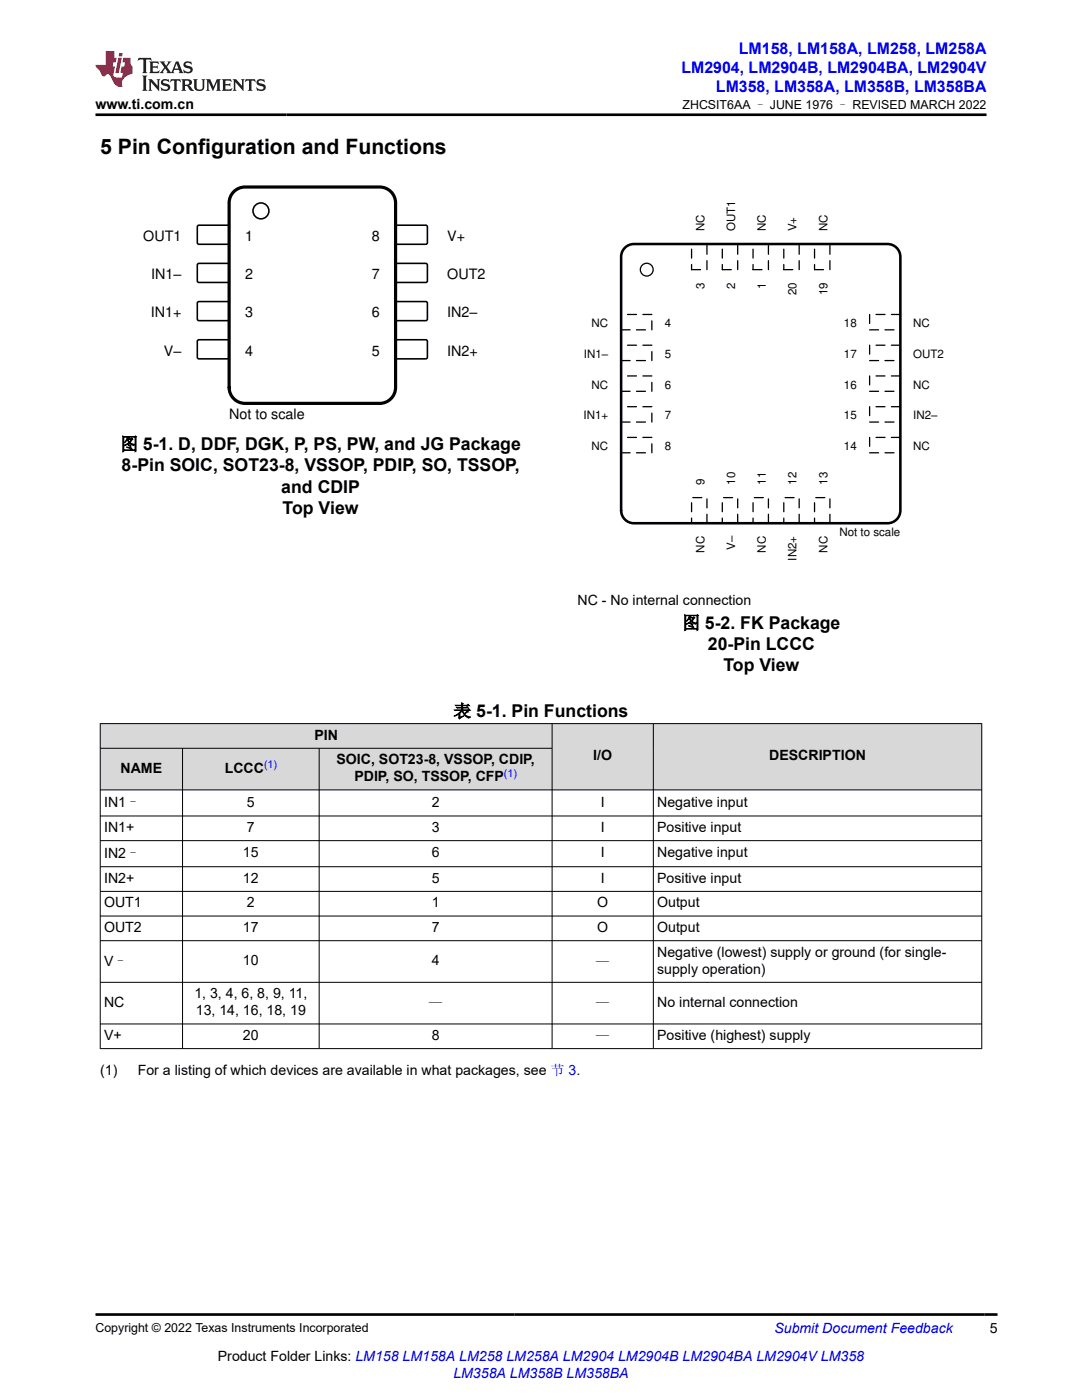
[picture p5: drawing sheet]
<svg xmlns="http://www.w3.org/2000/svg" width="216mm" height="279mm" viewBox="0 0 216 279" stroke-linecap="round" stroke-linejoin="round" font-family="sans-serif">
<defs><g id="words">
<text font-size="4.2" x="20" y="30.7">5 Pin Configuration and Functions</text>
<g font-size="3.5">
<text x="24" y="89.9">图 5-1. D, DDF, DGK, P, PS, PW, and JG Package</text>
<text x="24.3" y="94.1">8-Pin SOIC, SOT23-8, VSSOP, PDIP, SO, TSSOP,</text>
<text x="56.1" y="98.3">and CDIP</text>
<text x="56.4" y="102.6">Top View</text>
<text x="136.1" y="125.5">图 5-2. FK Package</text>
<text x="141.2" y="129.7">20-Pin LCCC</text>
<text x="144.3" y="134">Top View</text>
<text x="90.5" y="143.1">表 5-1. Pin Functions</text>
</g>
<g font-size="3.2" fill="#00f">
<text x="147.4" y="10.7">LM158, LM158A, LM258, LM258A</text>
<text x="136" y="14.5">LM2904, LM2904B, LM2904BA, LM2904V</text>
<text x="142.9" y="18.3">LM358, LM358A, LM358B, LM358BA</text>
</g>
<g font-size="2.9">
<text x="28.6" y="48.1">OUT1</text>
<text x="48.9" y="48.1">1</text>
<text x="74.2" y="48.1">8</text>
<text x="89.3" y="48.1">V+</text>
<text x="30.2" y="55.7">IN1±</text>
<text x="48.9" y="55.7">2</text>
<text x="74.2" y="55.7">7</text>
<text x="89.3" y="55.7">OUT2</text>
<text x="30.1" y="63.4">IN1+</text>
<text x="48.9" y="63.4">3</text>
<text x="74.2" y="63.4">6</text>
<text x="89.3" y="63.4">IN2±</text>
<text x="32.7" y="71">V±</text>
<text x="48.9" y="71">4</text>
<text x="74.2" y="71">5</text>
<text x="89.3" y="71">IN2+</text>
<text x="45.7" y="83.7">Not to scale</text>
</g>
<g font-size="2.8">
<text x="19" y="21.7">www.ti.com.cn</text>
<text x="115.3" y="120.7">NC - No internal connection</text>
<text x="62.7" y="147.6">PIN</text>
<text x="24.1" y="154.2">NAME</text>
<text x="44.8" y="154.2">LCCC</text>
<text x="67.1" y="152.5">SOIC, SOT23-8, VSSOP, CDIP,</text>
<text x="70.7" y="155.9">PDIP, SO, TSSOP, CFP</text>
<text x="118.4" y="151.8">I/O</text>
<text x="153.5" y="151.8">DESCRIPTION</text>
<text x="20.8" y="161.1">IN1–</text>
<text x="49.3" y="161">5</text>
<text x="86.1" y="161">2</text>
<text x="119.9" y="161">I</text>
<text x="131.1" y="161">Negative input</text>
<text x="20.8" y="166">IN1+</text>
<text x="49.3" y="166">7</text>
<text x="86.1" y="166">3</text>
<text x="119.9" y="166">I</text>
<text x="131.1" y="166">Positive input</text>
<text x="20.8" y="171.2">IN2–</text>
<text x="48.5" y="171.1">15</text>
<text x="86.1" y="171.1">6</text>
<text x="119.9" y="171.1">I</text>
<text x="131.1" y="171.1">Negative input</text>
<text x="20.8" y="176.2">IN2+</text>
<text x="48.5" y="176.2">12</text>
<text x="86.1" y="176.2">5</text>
<text x="119.9" y="176.2">I</text>
<text x="131.1" y="176.2">Positive input</text>
<text x="20.8" y="181.1">OUT1</text>
<text x="49.3" y="181.1">2</text>
<text x="86.1" y="181.1">1</text>
<text x="119.2" y="181.1">O</text>
<text x="131.1" y="181.1">Output</text>
<text x="20.8" y="186">OUT2</text>
<text x="48.5" y="186">17</text>
<text x="86.1" y="186">7</text>
<text x="119.2" y="186">O</text>
<text x="131.1" y="186">Output</text>
<text x="131.1" y="190.9">Negative (lowest) supply or ground (for single-</text>
<text x="20.8" y="192.8">V–</text>
<text x="48.5" y="192.6">10</text>
<text x="86.1" y="192.6">4</text>
<text x="118.9" y="192.9">—</text>
<text x="131.1" y="194.3">supply operation)</text>
<text x="20.8" y="200.9">NC</text>
<text x="38.8" y="199.2">1, 3, 4, 6, 8, 9, 11,</text>
<text x="39.1" y="202.6">13, 14, 16, 18, 19</text>
<text x="85.5" y="201.2">—</text>
<text x="118.9" y="201.2">—</text>
<text x="131.1" y="200.9">No internal connection</text>
<text x="20.8" y="207.5">V+</text>
<text x="48.5" y="207.5">20</text>
<text x="86.1" y="207.5">8</text>
<text x="118.9" y="207.8">—</text>
<text x="131.1" y="207.5">Positive (highest) supply</text>
<text x="20" y="214.6">(1)</text>
<text x="27.5" y="214.6">For a listing of which devices are available in what packages, see 节 3.</text>
<text x="197.5" y="266.1">5</text>
<text x="43.5" y="271.7">Product Folder Links: LM158 LM158A LM258 LM258A LM2904 LM2904B LM2904BA LM2904V LM358</text>
</g>
<g font-size="2.8" fill="#00f">
<text x="154.5" y="266.1">Submit Document Feedback</text>
<text x="90.5" y="275.1">LM358A LM358B LM358BA</text>
</g>
<g font-size="2.5">
<text x="136.2" y="21.8">ZHCSIT6AA – JUNE 1976 – REVISED MARCH 2022</text>
<text x="19" y="265.8">Copyright © 2022 Texas Instruments Incorporated</text>
</g>
<g font-size="2.3">
<text x="140.6" y="46.1" transform="rotate(-90 140.6 46.1)">NC</text>
<text x="146.7" y="46.1" transform="rotate(-90 146.7 46.1)">OUT1</text>
<text x="152.8" y="46.1" transform="rotate(-90 152.8 46.1)">NC</text>
<text x="159" y="46.1" transform="rotate(-90 159 46.1)">V+</text>
<text x="165.1" y="46.1" transform="rotate(-90 165.1 46.1)">NC</text>
<text x="140.6" y="57.6" transform="rotate(-90 140.6 57.6)">3</text>
<text x="146.7" y="57.6" transform="rotate(-90 146.7 57.6)">2</text>
<text x="152.8" y="57.6" transform="rotate(-90 152.8 57.6)">1</text>
<text x="159" y="58.9" transform="rotate(-90 159 58.9)">20</text>
<text x="165.1" y="58.9" transform="rotate(-90 165.1 58.9)">19</text>
<text x="118.1" y="65.3">NC</text>
<text x="132.6" y="65.3">4</text>
<text x="168.4" y="65.3">18</text>
<text x="182.2" y="65.3">NC</text>
<text x="116.5" y="71.4">IN1±</text>
<text x="132.6" y="71.4">5</text>
<text x="168.4" y="71.4">17</text>
<text x="182.2" y="71.4">OUT2</text>
<text x="118.1" y="77.6">NC</text>
<text x="132.6" y="77.6">6</text>
<text x="168.4" y="77.6">16</text>
<text x="182.2" y="77.6">NC</text>
<text x="116.5" y="83.7">IN1+</text>
<text x="132.6" y="83.7">7</text>
<text x="168.4" y="83.7">15</text>
<text x="182.2" y="83.7">IN2±</text>
<text x="118.1" y="89.9">NC</text>
<text x="132.6" y="89.9">8</text>
<text x="168.4" y="89.9">14</text>
<text x="182.2" y="89.9">NC</text>
<text x="140.6" y="96.8" transform="rotate(-90 140.6 96.8)">9</text>
<text x="146.7" y="96.8" transform="rotate(-90 146.7 96.8)">10</text>
<text x="152.8" y="96.8" transform="rotate(-90 152.8 96.8)">11</text>
<text x="159" y="96.8" transform="rotate(-90 159 96.8)">12</text>
<text x="165.1" y="96.8" transform="rotate(-90 165.1 96.8)">13</text>
<text x="167.5" y="107">Not to scale</text>
<text x="140.6" y="110.3" transform="rotate(-90 140.6 110.3)">NC</text>
<text x="146.7" y="109.8" transform="rotate(-90 146.7 109.8)">V±</text>
<text x="152.8" y="110.3" transform="rotate(-90 152.8 110.3)">NC</text>
<text x="159" y="111.9" transform="rotate(-90 159 111.9)">IN2+</text>
<text x="165.1" y="110.3" transform="rotate(-90 165.1 110.3)">NC</text>
</g>
<g font-size="2.1" fill="#00f">
<text x="52.7" y="153.3">(1)</text>
<text x="100.6" y="155">(1)</text>
</g>
</g></defs>
<path d="M39.4 45.1l.3-.2 5.9 .1 .1 .3v3.3l-.3 .2-5.9-.1-.1-.3z" fill="none" stroke="#000" stroke-width=".32"/>
<path d="M79 45.1l.3-.2 5.8 .1 .2 .3-.1 3.3-.2 .2-5.9-.1-.2-.3z" fill-rule="evenodd" fill="#fff"/>
<path d="M79 45.1l.3-.2 5.8 .1 .2 .3-.1 3.3-.2 .2-5.9-.1-.2-.3z" fill="none" stroke="#000" stroke-width=".32"/>
<path d="M39.4 52.7l.3-.1h5.9l.1 .3v3.3l-.3 .2-5.9-.1-.1-.2z" fill-rule="evenodd" fill="#fff"/>
<path d="M39.4 52.7l.3-.1h5.9l.1 .3v3.3l-.3 .2-5.9-.1-.1-.2z" fill="none" stroke="#000" stroke-width=".32"/>
<path d="M79 52.7l.3-.1h5.8l.2 .3-.1 3.3-.2 .2-5.9-.1-.2-.2z" fill-rule="evenodd" fill="#fff"/>
<path d="M79 52.7l.3-.1h5.8l.2 .3-.1 3.3-.2 .2-5.9-.1-.2-.2z" fill="none" stroke="#000" stroke-width=".32"/>
<path d="M39.4 60.3l.3-.1h5.9l.1 .3v3.3l-.3 .2h-5.9l-.1-.3z" fill-rule="evenodd" fill="#fff"/>
<path d="M39.4 60.3l.3-.1h5.9l.1 .3v3.3l-.3 .2h-5.9l-.1-.3z" fill="none" stroke="#000" stroke-width=".32"/>
<path d="M79 60.3l.3-.1h5.8l.2 .3-.1 3.3-.2 .2h-5.9l-.2-.3z" fill-rule="evenodd" fill="#fff"/>
<path d="M79 60.3l.3-.1h5.8l.2 .3-.1 3.3-.2 .2h-5.9l-.2-.3z" fill="none" stroke="#000" stroke-width=".32"/>
<path d="M39.4 68l.3-.2h5.9l.1 .3v3.4l-.3 .1h-5.9l-.1-.3z" fill-rule="evenodd" fill="#fff"/>
<path d="M39.4 68l.3-.2h5.9l.1 .3v3.4l-.3 .1h-5.9l-.1-.3z" fill="none" stroke="#000" stroke-width=".32"/>
<path d="M79 68l.3-.2h5.8l.2 .3-.1 3.4-.2 .1h-5.9l-.2-.3z" fill-rule="evenodd" fill="#fff"/>
<g fill="none" stroke="#000" stroke-width=".32">
<path d="M79 68l.3-.2h5.8l.2 .3-.1 3.4-.2 .1h-5.9l-.2-.3z"/>
<circle cx="52.1" cy="42.1" r="1.59"/>
</g>
<path d="M46.6 38.3a3.2 3.2 0 0 1 2.3-1h26.9a3.2 3.2 0 0 1 3.1 3.2v36.8a3.2 3.2 0 0 1-3.1 3.2h-26.9a3.2 3.2 0 0 1-3.2-3.2v-36.8a3.2 3.2 0 0 1 .9-2.2z" fill="none" stroke="#000" stroke-width=".64"/>
<path d="M123.9 62.8h6.2v3h-6.2z" fill-rule="evenodd" fill="#fff"/>
<path d="M123.9 62.8h6.2v3h-6.2z" fill="none" stroke="#000" stroke-width=".26" stroke-dasharray="1.8 1.3"/>
<path d="M123.9 68.9h6.2v3.1h-6.2z" fill-rule="evenodd" fill="#fff"/>
<path d="M123.9 68.9h6.2v3.1h-6.2z" fill="none" stroke="#000" stroke-width=".26" stroke-dasharray="1.8 1.3"/>
<path d="M123.9 75h6.2v3.1h-6.2z" fill-rule="evenodd" fill="#fff"/>
<path d="M123.9 75h6.2v3.1h-6.2z" fill="none" stroke="#000" stroke-width=".26" stroke-dasharray="1.8 1.3"/>
<path d="M123.9 81.2h6.2v3h-6.2z" fill-rule="evenodd" fill="#fff"/>
<path d="M123.9 81.2h6.2v3h-6.2z" fill="none" stroke="#000" stroke-width=".26" stroke-dasharray="1.8 1.3"/>
<path d="M123.9 87.3h6.2v3.1h-6.2z" fill-rule="evenodd" fill="#fff"/>
<path d="M123.9 87.3h6.2v3.1h-6.2z" fill="none" stroke="#000" stroke-width=".26" stroke-dasharray="1.8 1.3"/>
<path d="M138 99.3h3.1v5.1h-3.1z" fill-rule="evenodd" fill="#fff"/>
<path d="M138 99.3h3.1v5.1h-3.1z" fill="none" stroke="#000" stroke-width=".26" stroke-dasharray="1.8 1.3"/>
<path d="M144.1 99.3h3.1v5.1h-3.1z" fill-rule="evenodd" fill="#fff"/>
<path d="M144.1 99.3h3.1v5.1h-3.1z" fill="none" stroke="#000" stroke-width=".26" stroke-dasharray="1.8 1.3"/>
<path d="M150.3 99.3h3v5.1h-3z" fill-rule="evenodd" fill="#fff"/>
<path d="M150.3 99.3h3v5.1h-3z" fill="none" stroke="#000" stroke-width=".26" stroke-dasharray="1.8 1.3"/>
<path d="M156.4 99.3h3.1v5.1h-3.1z" fill-rule="evenodd" fill="#fff"/>
<path d="M156.4 99.3h3.1v5.1h-3.1z" fill="none" stroke="#000" stroke-width=".26" stroke-dasharray="1.8 1.3"/>
<path d="M162.5 99.3h3.1v5.1h-3.1z" fill-rule="evenodd" fill="#fff"/>
<path d="M162.5 99.3h3.1v5.1h-3.1z" fill="none" stroke="#000" stroke-width=".26" stroke-dasharray="1.8 1.3"/>
<path d="M173.5 87.3h6.2v3.1h-6.2z" fill-rule="evenodd" fill="#fff"/>
<path d="M173.5 87.3h6.2v3.1h-6.2z" fill="none" stroke="#000" stroke-width=".26" stroke-dasharray="1.8 1.3"/>
<path d="M173.5 81.2h6.2v3h-6.2z" fill-rule="evenodd" fill="#fff"/>
<path d="M173.5 81.2h6.2v3h-6.2z" fill="none" stroke="#000" stroke-width=".26" stroke-dasharray="1.8 1.3"/>
<path d="M173.5 75h6.2v3.1h-6.2z" fill-rule="evenodd" fill="#fff"/>
<path d="M173.5 75h6.2v3.1h-6.2z" fill="none" stroke="#000" stroke-width=".26" stroke-dasharray="1.8 1.3"/>
<path d="M173.5 68.9h6.2v3.1h-6.2z" fill-rule="evenodd" fill="#fff"/>
<path d="M173.5 68.9h6.2v3.1h-6.2z" fill="none" stroke="#000" stroke-width=".26" stroke-dasharray="1.8 1.3"/>
<path d="M173.5 62.8h6.2v3h-6.2z" fill-rule="evenodd" fill="#fff"/>
<path d="M173.5 62.8h6.2v3h-6.2z" fill="none" stroke="#000" stroke-width=".26" stroke-dasharray="1.8 1.3"/>
<path d="M162.5 48.7h3.1v5.1h-3.1z" fill-rule="evenodd" fill="#fff"/>
<path d="M162.5 48.7h3.1v5.1h-3.1z" fill="none" stroke="#000" stroke-width=".26" stroke-dasharray="1.8 1.3"/>
<path d="M156.4 48.7h3.1v5.1h-3.1z" fill-rule="evenodd" fill="#fff"/>
<path d="M156.4 48.7h3.1v5.1h-3.1z" fill="none" stroke="#000" stroke-width=".26" stroke-dasharray="1.8 1.3"/>
<path d="M150.3 48.7h3v5.1h-3z" fill-rule="evenodd" fill="#fff"/>
<path d="M150.3 48.7h3v5.1h-3z" fill="none" stroke="#000" stroke-width=".26" stroke-dasharray="1.8 1.3"/>
<path d="M144.1 48.7h3.1v5.1h-3.1z" fill-rule="evenodd" fill="#fff"/>
<path d="M144.1 48.7h3.1v5.1h-3.1z" fill="none" stroke="#000" stroke-width=".26" stroke-dasharray="1.8 1.3"/>
<path d="M138 48.7h3.1v5.1h-3.1z" fill-rule="evenodd" fill="#fff"/>
<path d="M138 48.7h3.1v5.1h-3.1z" fill="none" stroke="#000" stroke-width=".26" stroke-dasharray="1.8 1.3"/>
<circle cx="129" cy="53.8" r="1.28" fill="none" stroke="#000" stroke-width=".26"/>
<path d="M124.9 49.3l1-.5 .6-.1h50.6a2.56 2.56 0 0 1 2.6 2.6v50.6a2.56 2.56 0 0 1-2.6 2.5h-50.6a2.56 2.56 0 0 1-2.6-2.5v-50.6a2.55 2.55 0 0 1 1-2z" fill="none" stroke="#000" stroke-width=".51"/>
<g fill="#d8d8d8">
<path d="M20 144.4h175.9v4.9h-175.9z" fill-rule="evenodd"/>
<path d="M20.1 144.5h90v4.8h-90z" fill-rule="evenodd"/>
<path d="M110.2 144.5h20.1v13.1h-20.1z" fill-rule="evenodd"/>
<path d="M130.4 144.5h65.4v13.1h-65.4z" fill-rule="evenodd"/>
<path d="M20.1 149.4h16.3v8.2h-16.3z" fill-rule="evenodd"/>
<path d="M36.5 149.4h27.1v8.2h-27.1z" fill-rule="evenodd"/>
<path d="M63.7 149.4h46.4v8.2h-46.4z" fill-rule="evenodd"/>
</g>
<g fill="none" stroke="#000" stroke-width=".2">
<path d="M19.9 144.4h176.1M19.9 149.3h90.3M19.9 157.6h176.1M20 144.4v64.9M36.4 149.3v60M63.7 149.3v60M110.2 144.4v64.9M130.4 144.4v64.9M195.9 144.4v64.9M19.9 162.8h176.1M19.9 167.8h176.1M19.9 173h176.1"/>
<path d="M19.9 177.9h176.1M19.9 182.8h176.1M19.9 187.7h176.1M19.9 196h176.1M19.9 204.4h176.1M19.9 209.3h176.1"/>
</g>
<path d="M27.7 11.6l-.2 .5 .5-.2h.6v.1v2.2l-.2 .4h1l-.2-.4v-2.2v-.1h.5l.5 .2-.1-.5zM29.8 12.3l.2 .4v1.5l-.2 .4h1.9l.1-.6a1.08 1.08 0 0 1-1.3 .2v-.7h.6l.4 .2v-.7l-.4 .2h-.6v-.5l.2-.2a1 1 0 0 1 1 .3l-.1-.5zM31.8 12.3l1 1.1-1 1.2h.9l-.2-.2 .4-.8 .5 .8-.2 .2h1.6l-.2-.2 .1-.5h1l.1 .5-.1 .2h.9l-.2-.3-.8-2h-.5l-1 2.2-.8-1.1 .9-1.1h-.8l.2 .2-.5 .6-.3-.6 .1-.2zM35.2 12.7l.4 1h-.8zM36.8 12.4a.65 .65 0 0 0-.2 .7 .65 .65 0 0 0 .6 .5l.7 .1 .1 .3a.79 .79 0 0 1-.7 .4 .79 .79 0 0 1-.7-.5l.1 .7 .2-.1a.93 .93 0 0 0 1.1 .1 .93 .93 0 0 0 .4-1 1.46 1.46 0 0 0-1.2-.6l-.1-.3a1.09 1.09 0 0 1 1.2 .2l-.2-.6-.1 .1-.6-.2zM28.4 15.1l.2 .4v2.2l-.2 .4h1l-.2-.4v-2.2l.2-.4zM29.6 15.8l.2 .4v1.5l-.2 .4h.8l-.3-.4v-1.3l1.7 1.8v-2l.2-.4h-.8l.2 .2 .1 1.1-1.2-1.3zM32.3 15.9a.65 .65 0 0 0-.2 .8 .65 .65 0 0 0 .7 .4l.6 .2 .1 .2a.79 .79 0 0 1-.7 .4 .79 .79 0 0 1-.7-.5l.1 .7 .2-.1a.93 .93 0 0 0 1.1 .1 .93 .93 0 0 0 .4-.9 1.46 1.46 0 0 0-1.2-.6l-.1-.4a1.09 1.09 0 0 1 1.2 .2l-.2-.6-.1 .1-.6-.1zM34.1 15.8l-.1 .6a.63 .63 0 0 1 .7-.3l.1 1.6-.3 .4h1l-.2-.4v-1.6a.66 .66 0 0 1 .8 .3l-.1-.6zM36.2 15.8l.2 .4v1.5l-.2 .4h.9l-.2-.2v-.7h.5l.1 .2a.79 .79 0 0 0 1.2 .6l-1-.9a.61 .61 0 0 0 .6-.6 .61 .61 0 0 0-.5-.7zM36.9 16.1h.2a.47 .47 0 0 1 .5 .1 .47 .47 0 0 1 .1 .5l-.2 .1-.6 .1zM38.5 15.8l.2 .2a2.27 2.27 0 0 0 .4 2 1.04 1.04 0 0 0 1.7-.7v-1.3l.2-.2h-.8l.2 .4v1.1a.6 .6 0 0 1-.6 .6 .6 .6 0 0 1-.6-.6v-1.1l.3-.4zM41.1 15.8l.2 .4v1.5l-.2 .4h.7l-.2-.4v-1.4l.9 1.9 .8-1.9v1.4l-.2 .4h1l-.3-.4v-1.5l.3-.4h-.8l-.7 1.5-.7-1.5zM44.3 15.8l.2 .4v1.5l-.2 .4h1.9l.1-.6a1.09 1.09 0 0 1-1.3 .2v-.7h.6l.4 .2v-.6l-.4 .2h-.6v-.6l.2-.1a1.01 1.01 0 0 1 1 .3l-.1-.6zM46.4 15.8l.3 .4v1.5l-.3 .4h.8l-.2-.4v-1.3l1.6 1.8v-2l.2-.4h-.7l.2 .2v1.1l-1.2-1.3zM49 15.8l-.1 .6a.63 .63 0 0 1 .8-.3v1.6l-.3 .4h1l-.2-.4v-1.6a.66 .66 0 0 1 .8 .3l-.1-.6zM51.4 15.9a.65 .65 0 0 0-.2 .8 .65 .65 0 0 0 .6 .4l.6 .2 .2 .2a.79 .79 0 0 1-.8 .4 .79 .79 0 0 1-.6-.5l.1 .7 .2-.1a.93 .93 0 0 0 1 .1 .93 .93 0 0 0 .5-.9 1.46 1.46 0 0 0-1.3-.6l-.1-.4a1.09 1.09 0 0 1 1.3 .2l-.2-.6-.2 .1-.5-.1z" fill="#231f20"/>
<path d="M21.1 10.2v2.8h-2.1l.1 .3 .9 1a.95 .95 0 0 0 .9 .9 .59 .59 0 0 1 .6-.4 .59 .59 0 0 1 .5 .4l.4 .7a1.59 1.59 0 0 0 2.1 1.4 1.61 1.61 0 0 1 1-2.3l1-.3-.1-1.5a1.59 1.59 0 0 1-.4-1.7h-1.4l-.2 .9h.5l-.1 .9h-.5l-.2 1v.2l.4 .1-.2 .9h-.6a.73 .73 0 0 1-1.1-.7l.3-1.5h-.5l.2-.9h.5l.2-.9h-.5v-1.3zM23.6 11.5l-.6 3.1h.7l.6-3.1zM23.8 10.6l-.1 .6h.7l.1-.6z" fill="#ed1c24"/>
<path d="M19 22.9h177.8M19.1 262.3h179.9" fill="none" stroke="#000" stroke-width=".53"/>
<use href="#words"/>
</svg>
